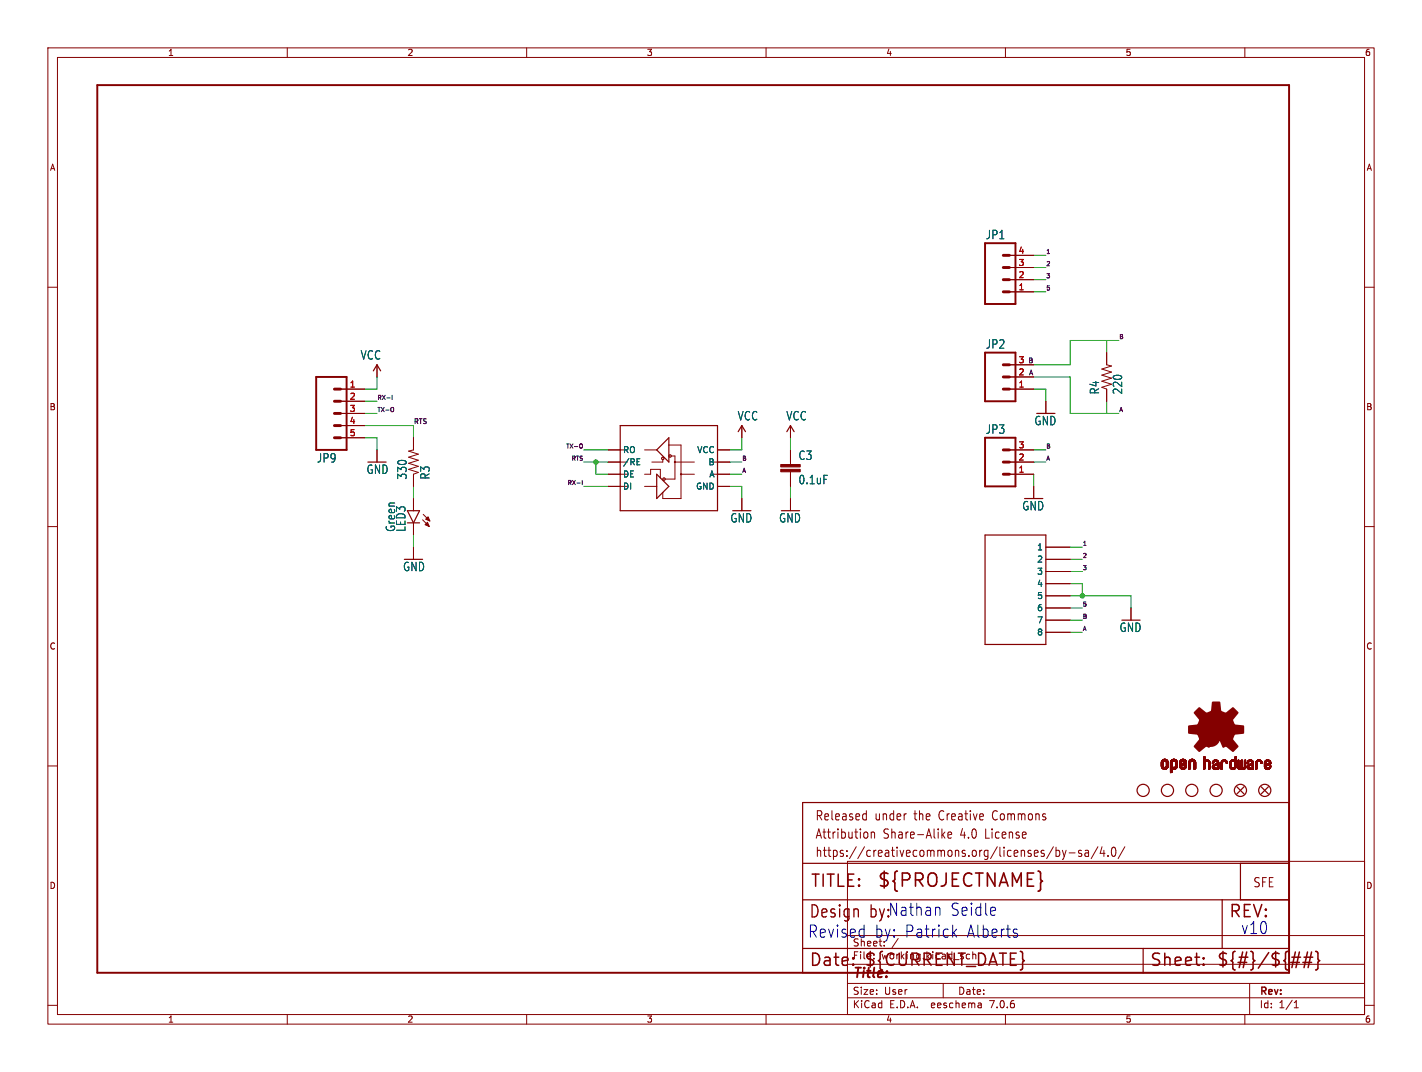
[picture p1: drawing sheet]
<svg xmlns="http://www.w3.org/2000/svg" width="297mm" height="224mm" viewBox="0 0 297 224" stroke-linecap="round" stroke-linejoin="round" font-family="sans-serif">
<defs><g id="words">
<text font-size="3.8" fill="#840000" x="183.1" y="185.7">${PROJECTNAME}</text>
<g font-size="3.5" fill="#840000">
<text x="169.2" y="185.7">TITLE:</text>
<text x="168.9" y="192.1">Design</text>
<text x="256.5" y="192.1">REV:</text>
<text x="168.9" y="202.2">Date:</text>
<text x="180.3" y="202.2">${CURRENT_DATE}</text>
<text x="240" y="202.2">Sheet:</text>
<text x="254" y="202.2">${#}/${##}</text>
</g>
<g font-size="3.5" fill="#0000c2">
<text x="198.4" y="191.5">Seidle</text>
<text x="168.7" y="196.1">Revised</text>
<text x="181.6" y="192.1">by:Nathan</text>
<text x="182.6" y="196.1">by: Patrick</text>
<text x="201.8" y="196.1">Alberts</text>
<text x="259.1" y="195.3">v10</text>
</g>
<text font-size="2.8" fill="#840000" x="178" y="204.8">Title:</text>
<g font-size="2.7" fill="#840000">
<text x="170.2" y="171.7">Released</text>
<text x="182.7" y="171.7">under</text>
<text x="191.1" y="171.7">the</text>
<text x="196.5" y="171.7">Creative</text>
<text x="208" y="171.7">Commons</text>
<text x="170.2" y="175.5">Attribution</text>
<text x="170.2" y="179.3">https://creativecommons.org/licenses/by-sa/4.0/</text>
<text x="184.5" y="175.5">Share-Alike</text>
<text x="200.8" y="175.5">4.0</text>
<text x="206.2" y="175.5">License</text>
<text x="261.6" y="185.6">SFE</text>
</g>
<g font-size="2.5" fill="#006464">
<text x="205.8" y="50.2">JP1</text>
<text x="75.2" y="75.3">VCC</text>
<text x="205.8" y="73">JP2</text>
<text x="229.8" y="82.5" transform="rotate(-90 229.8 82.5)">R4</text>
<text x="234.6" y="82.5" transform="rotate(-90 234.6 82.5)">220</text>
<text x="154" y="88">VCC</text>
<text x="164.1" y="88">VCC</text>
<text x="216" y="89">GND</text>
<text x="205.8" y="90.8">JP3</text>
<text x="66.1" y="96.8">JP9</text>
<text x="76.5" y="99.2">GND</text>
<text x="85.1" y="100.3" transform="rotate(-90 85.1 100.3)">330</text>
<text x="89.9" y="100.3" transform="rotate(-90 89.9 100.3)">R3</text>
<text x="166.7" y="96.3">C3</text>
<text x="166.7" y="101.4">0.1uF</text>
<text x="213.4" y="106.8">GND</text>
<text x="82.7" y="111.2" transform="rotate(-90 82.7 111.2)">Green</text>
<text x="84.9" y="111.2" transform="rotate(-90 84.9 111.2)">LED3</text>
<text x="152.5" y="109.4">GND</text>
<text x="162.6" y="109.4">GND</text>
<text x="84.1" y="119.5">GND</text>
<text x="233.7" y="132.2">GND</text>
</g>
<g font-size="2.1" fill="#0000c2">
<text x="178" y="197.9">Sheet:</text>
<text x="186.2" y="197.9">/</text>
</g>
<g font-size="2.1" fill="#840000">
<text x="178" y="200.6">File:</text>
<text x="184.1" y="200.6">working.kicad_sch</text>
<text x="178" y="208">Size:</text>
<text x="184.7" y="208">User</text>
<text x="200" y="208">Date:</text>
<text x="263" y="208.2">Rev:</text>
<text x="178" y="210.8">KiCad</text>
<text x="185.7" y="210.8">E.D.A.</text>
<text x="194.6" y="210.8">eeschema</text>
<text x="207" y="210.8">7.0.6</text>
<text x="263" y="210.8">Id:</text>
<text x="267.1" y="210.8">1/1</text>
</g>
<g font-size="1.8" fill="#840000">
<text x="35" y="11.9">1</text>
<text x="85" y="11.9">2</text>
<text x="135" y="11.9">3</text>
<text x="185" y="11.9">4</text>
<text x="235" y="11.9">5</text>
<text x="285" y="11.9">6</text>
<text x="10.3" y="35.9">A</text>
<text x="285.3" y="35.9">A</text>
<text x="10.3" y="85.9">B</text>
<text x="285.3" y="85.9">B</text>
<text x="10.3" y="135.9">C</text>
<text x="285.3" y="135.9">C</text>
<text x="10.3" y="185.9">D</text>
<text x="285.3" y="185.9">D</text>
<text x="35" y="213.8">1</text>
<text x="85" y="213.8">2</text>
<text x="135" y="213.8">3</text>
<text x="185" y="213.8">4</text>
<text x="235" y="213.8">5</text>
<text x="285" y="213.8">6</text>
</g>
<g font-size="1.8" fill="#a90000">
<text x="212.7" y="53.1">4</text>
<text x="212.7" y="58.2">2</text>
<text x="212.7" y="55.6">3</text>
<text x="212.7" y="60.7">1</text>
<text x="212.7" y="75.9">3</text>
<text x="73" y="81">1</text>
<text x="73" y="83.6">2</text>
<text x="212.7" y="81">1</text>
<text x="212.7" y="78.5">2</text>
<text x="73" y="86.1">3</text>
<text x="73" y="88.6">4</text>
<text x="73" y="91.2">5</text>
<text x="212.7" y="93.7">3</text>
<text x="212.7" y="98.8">1</text>
<text x="212.7" y="96.3">2</text>
</g>
<g font-size="1.8" fill="#006464">
<text x="130" y="94.8">RO</text>
<text x="145.5" y="94.8">VCC</text>
<text x="130" y="97.4">/RE</text>
<text x="130" y="99.9">DE</text>
<text x="147.9" y="97.4">B</text>
<text x="148.1" y="99.9">A</text>
<text x="130" y="102.5">DI</text>
<text x="145.3" y="102.5">GND</text>
<text x="216.5" y="115.2">1</text>
<text x="216.5" y="117.7">2</text>
<text x="216.5" y="120.2">3</text>
<text x="216.5" y="122.8">4</text>
<text x="216.5" y="125.3">5</text>
<text x="216.5" y="127.9">6</text>
<text x="216.5" y="130.4">7</text>
<text x="216.5" y="132.9">8</text>
</g>
<g font-size="1.4" fill="#0f0f0f">
<text x="214.6" y="75.9">B</text>
<text x="214.8" y="78.5">A</text>
<text x="86.4" y="88.6">RTS</text>
</g>
<g font-size="1.2" fill="#0f0f0f">
<text x="218.4" y="53.1">1</text>
<text x="218.4" y="58.2">3</text>
<text x="218.4" y="55.6">2</text>
<text x="218.4" y="60.7">5</text>
<text x="233.7" y="70.9">B</text>
<text x="78.7" y="83.6">RX-I</text>
<text x="78.7" y="86.1">TX-O</text>
<text x="233.7" y="86.1">A</text>
<text x="118.1" y="93.7">TX-O</text>
<text x="218.4" y="93.7">B</text>
<text x="118.4" y="101.4">RX-I</text>
<text x="119.2" y="96.3">RTS</text>
<text x="154.9" y="98.8">A</text>
<text x="154.9" y="96.3">B</text>
<text x="218.4" y="96.3">A</text>
<text x="226.1" y="116.6">2</text>
<text x="226.1" y="119.1">3</text>
<text x="226.1" y="114.1">1</text>
<text x="226.1" y="126.8">5</text>
<text x="226.1" y="131.8">A</text>
<text x="226.1" y="129.3">B</text>
</g>
</g></defs>
<g fill="none" stroke="#840000" stroke-width=".21">
<path d="M10 10h277v203.9h-277zM12 12h273v199.9h-273zM60 10v2M110 10v2M160 10v2M210 10v2M260 10v2M10 60h2M210.8 58.4h5.1M210.8 55.9h5.1M210.8 53.3h5.1M285 60h2"/>
<path d="M78.7 76.2v2.5M210.8 61h5.1M210.8 78.7h5.1M210.8 76.2h5.1M231.1 73.7v2.5l1.1 .3-2.1 .6 2.1 .6-2.1 .7 2.1 .6-2.1 .6 2.1 .7-2.1 .6 1 .4v2.5M71.1 81.3h5.1M71.1 83.8h5.1M71.1 86.4h5.1M71.1 88.9h5.1M71.1 91.4h5.1M78.7 94v2.5M86.4 91.4v2.6l-1.1 .2 2.1 .7-2.1 .6 2.1 .6-2.1 .7 2.1 .6-2.1 .6 2.1 .7-1 .4v2.5"/>
<path d="M127 99.1h4.1M127 94h4.1M127 96.5h2.5M134.6 99.1h1.3v-1.1h2v1.8M134.6 94h2.6M138.4 96v.5h-2.3M139.7 93h2.5v11.1h-3.8v-1.2M140.2 95.3h.8v4.8h-2.1M141 96.5h4M142.2 99.1h2.8M148.3 99.1h4.1M148.3 96.5h4.1"/>
<path d="M149.9 94h2.5M154.9 88.9v2.5M165.1 88.9v2.5M165.1 94v3M165.1 98.6v3M210.8 81.3h5.1M210.8 99.1h5.1M210.8 94h5.1M210.8 96.5h5.1M218.4 83.8v2.6M10 110h2M86.4 104.1v2.6"/>
<path d="M86.4 109.2v2.6M86.4 114.3v2.5M88.3 108.6l1.4 1.4M88.4 107.4l1.4 1.4M127 101.6h4.1M134.6 101.6h2.6M149.9 101.6h2.5M154.9 104.1v2.6M165.1 104.1v2.6M215.9 101.6v2.5M218.4 114.3h5.1M218.4 116.8h5.1"/>
<path d="M218.4 119.4h5.1M285 110h2M218.4 121.9h5.1M218.4 124.5h5.1M218.4 127h5.1M218.4 129.5h5.1M218.4 132.1h5.1M236.2 127v2.5M10 160h2M285 160h2M177 179.9h108v32h-108zM180.5 170l.4 .1"/>
<path d="M180.9 169.3v2M180.9 171.2l-.4 .1M181.2 174v.9M182 173.8v1.3M182 174l.2-.2 .4 .1 .1 1.2M196.9 174.4l.5 .7M197.4 173.8l-.7 .7M198 174.4l.8-.1-.1-.4-.5-.1-.2 .3 .1 .9h.6M220 176.9l-1.4 2.5M220.6 177v1.9M220.6 177.7l.4-.1 .3 .4-.1 .8h-.6M221.9 177.6l.4 1.3"/>
<path d="M222.3 178.9l-.2 .5-.2 .1M222.7 177.6l-.4 1.3M223.3 178.2h1.2M225.9 177.7l-.4-.1-.2 .3v.3l.6 .1v.5h-.6M226.7 177.7h.6l.1 1.2M227.4 178.1l-.6 .1a.4 .4 0 0 0-.2 .3 .4 .4 0 0 0 .2 .4l.6-.1M229.3 176.9l-1.4 2.5M230.2 176.9l-.4 1.4h1M230.6 177.6v1.3M231.4 178.7v.2M232.4 177.1l.3-.1a1.34 1.34 0 0 1 0 1.9h-.2a1.44 1.44 0 0 1-.1-1.8zM234.9 176.9l-1.4 2.5"/>
<path d="M177 195.4h108M10 210h2M60 211.9v2M110 211.9v2M160 211.9v2M177 208.4h108M177 205.4h108M177 201.4h108M197 205.4v3M204.9 209.6l.1 .9M205 210.4l-.2 .1M205 209.9h-.2"/>
<path d="M210 211.9v2M260 211.9v2M261 205.4v6.5M270.3 210.5h.9M270.3 209.4l.4-.4v1.5M285 210h2"/>
<circle cx="141" cy="96.5" r=".13"/>
<circle cx="142.2" cy="99.1" r=".13"/>
</g>
<g fill="none" stroke="#840000" stroke-width=".25">
<path d="M78 77.5l.7-1.3 .8 1.3M129.5 88.9h20.4v17.8h-20.4zM137.2 99.1l2.5 2.5-2.5 2.5zM139.7 91.4v5.1l-2.5-2.5zM154.2 90.2l.7-1.3 .8 1.3M164.3 90.2l.8-1.3 .8 1.3M85.1 109.2h2.5M85.1 106.7h2.5l-1.2 2.5zM205.7 111.8h12.7v22.8h-12.7zM167.6 167.6h101.6v35.6h-101.6zM258.3 164.3l1.5 1.6M259.8 164.3l-1.5 1.6"/>
<path d="M263.4 164.3l1.5 1.6M264.9 164.3l-1.5 1.6M167.6 198.1h101.6M167.6 180.3h101.6M167.6 188h101.6M238.8 198.1v5.1M255.3 188v10.1M259.1 180.3v7.7"/>
<circle cx="138.4" cy="95.8" r=".25"/>
<circle cx="140" cy="95.2" r=".25"/>
<circle cx="138.7" cy="100.1" r=".25"/>
<circle cx="238.8" cy="165.1" r="1.27"/>
<circle cx="243.8" cy="165.1" r="1.27"/>
<circle cx="248.9" cy="165.1" r="1.27"/>
<circle cx="254" cy="165.1" r="1.27"/>
<circle cx="259.1" cy="165.1" r="1.27"/>
<circle cx="264.2" cy="165.1" r="1.27"/>
</g>
<g fill="#840000" stroke="#840000" stroke-width=".21">
<path d="M88.9 108.5l.5-.5 .4 .8z"/>
<path d="M88.8 109.6l.5-.5 .4 .9z"/>
<path d="M163.1 98h4v.6h-4z"/>
<path d="M163.1 97h4v.5h-4z"/>
<path d="M242.5 160h.4z"/>
<path d="M242.5 159.9l.4 .1z"/>
<path d="M242.5 159.9h.4z"/>
<path d="M242.5 159.8l.4 .1z"/>
<path d="M242.5 159.8h.4z"/>
<path d="M242.5 159.7l.4 .1z"/>
<path d="M242.5 159.7h.4z"/>
<path d="M242.5 159.6l.4 .1z"/>
<path d="M242.5 159.6h.4z"/>
<path d="M242.5 159.5l.4 .1z"/>
<path d="M242.5 159.5h.4z"/>
<path d="M242.5 159.4l.4 .1z"/>
<path d="M242.5 159.4h.4z"/>
<path d="M242.5 159.3l.4 .1z"/>
<path d="M242.5 159.3h.4z"/>
<path d="M242.6 160.1h.4z"/>
<path d="M242.6 160.1h.3z"/>
<path d="M242.6 160l.3 .1z"/>
<path d="M242.6 159.3h.3z"/>
<path d="M242.6 159.2l.3 .1z"/>
<path d="M242.6 159.2h.3z"/>
<path d="M242.6 159.2h.4z"/>
<path d="M242.6 160.2h.4z"/>
<path d="M242.6 160.1l.4 .1z"/>
<path d="M242.6 159.1l.4 .1z"/>
<path d="M242.6 159.1h.4z"/>
<path d="M242.6 160.2l.5 .1z"/>
<path d="M242.6 160.2h.5z"/>
<path d="M242.6 159l.5 .1z"/>
<path d="M242.6 159h.5z"/>
<path d="M242.6 160.3h.5z"/>
<path d="M242.6 160.3h.6z"/>
<path d="M242.6 159h.6z"/>
<path d="M242.6 160.3h1.3z"/>
<path d="M242.6 159h1.3z"/>
<path d="M242.6 160.4h1.3z"/>
<path d="M242.6 160.3l1.3 .1z"/>
<path d="M242.6 158.9l1.3 .1z"/>
<path d="M242.6 158.9h1.3z"/>
<path d="M242.7 160.4h1.2z"/>
<path d="M242.7 158.9h1.2z"/>
<path d="M242.7 158.9h1.1z"/>
<path d="M242.7 160.4h1.1z"/>
<path d="M242.7 158.8l1.1 .1z"/>
<path d="M242.7 160.4l1.1 .1z"/>
<path d="M242.7 158.8h1.1z"/>
<path d="M242.7 160.5h1.1z"/>
<path d="M242.8 160.5h1z"/>
<path d="M242.8 158.8h1z"/>
<path d="M242.8 160.5l.9 .1z"/>
<path d="M242.8 158.7l.9 .1z"/>
<path d="M242.8 160.6h.9z"/>
<path d="M242.8 158.7h.9z"/>
<path d="M242.9 158.7h.8z"/>
<path d="M242.9 160.6h.8z"/>
<path d="M242.9 160.6h.7z"/>
<path d="M242.9 158.7h.7z"/>
<path d="M243 160.6l.6 .1z"/>
<path d="M243 158.6l.6 .1z"/>
<path d="M243 160.7h.5z"/>
<path d="M243 158.6h.5z"/>
<path d="M243.1 160.7h.4z"/>
<path d="M243.1 158.6h.4z"/>
<path d="M243.1 160.7h.3z"/>
<path d="M243.1 158.6h.3z"/>
<path d="M243.2 160.7h.2z"/>
<path d="M243.2 158.6h.2z"/>
<path d="M243.3 159h.6z"/>
<path d="M243.4 160.3h.5z"/>
<path d="M243.4 159h.5z"/>
<path d="M243.5 160.3h.5z"/>
<path d="M243.5 159h.4z"/>
<path d="M243.5 160.2l.5 .1z"/>
<path d="M243.5 160.2h.5z"/>
<path d="M243.5 159l.5 .1z"/>
<path d="M243.5 159.1h.5z"/>
<path d="M243.6 160.2h.4z"/>
<path d="M243.6 159.1h.4z"/>
<path d="M243.6 159.1l.4 .1z"/>
<path d="M243.6 160.1l.4 .1z"/>
<path d="M243.6 160.1h.4z"/>
<path d="M243.6 159.2h.4z"/>
<path d="M243.6 160l.4 .1z"/>
<path d="M243.6 160h.4z"/>
<path d="M243.6 159.9l.4 .1z"/>
<path d="M243.6 159.9h.4z"/>
<path d="M243.6 159.8l.4 .1z"/>
<path d="M243.6 159.8h.4z"/>
<path d="M243.6 159.7l.4 .1z"/>
<path d="M243.6 159.7h.4z"/>
<path d="M243.6 159.6l.4 .1z"/>
<path d="M243.6 159.6h.4z"/>
<path d="M243.6 159.5l.4 .1z"/>
<path d="M243.6 159.5h.4z"/>
<path d="M243.6 159.4l.4 .1z"/>
<path d="M243.6 159.4h.4z"/>
<path d="M243.6 159.3l.4 .1z"/>
<path d="M243.6 159.3h.4z"/>
<path d="M243.6 159.2l.4 .1z"/>
<path d="M244.5 161.3l.2 .1z"/>
<path d="M244.5 161.3h.2z"/>
<path d="M244.5 161.3h.3z"/>
<path d="M244.5 161.2l.3 .1z"/>
<path d="M244.5 161.2h.3z"/>
<path d="M244.5 161.1l.3 .1z"/>
<path d="M244.5 161.1h.3z"/>
<path d="M244.5 161l.3 .1z"/>
<path d="M244.5 161h.3z"/>
<path d="M244.5 160.9l.3 .1z"/>
<path d="M244.5 160.9h.3z"/>
<path d="M244.5 160.8l.3 .1z"/>
<path d="M244.5 160.8h.3z"/>
<path d="M244.5 160.7l.3 .1z"/>
<path d="M244.5 160.7h.3z"/>
<path d="M244.5 160.7h.4z"/>
<path d="M244.5 160.6l1 .1z"/>
<path d="M244.5 160.6h1z"/>
<path d="M244.5 160.6h1.1z"/>
<path d="M244.5 160.5l1.2 .1z"/>
<path d="M244.5 160.5h1.2z"/>
<path d="M244.5 160.5h1.3z"/>
<path d="M244.5 160.4l1.3 .1z"/>
<path d="M244.5 160.4h1.3z"/>
<path d="M244.5 160.3l1.3 .1z"/>
<path d="M244.5 160.3h1.3z"/>
<path d="M244.5 160.3h.6z"/>
<path d="M244.5 160.3h.5z"/>
<path d="M244.5 160.2l.5 .1z"/>
<path d="M244.5 160.2h.5z"/>
<path d="M244.5 160.2h.4z"/>
<path d="M244.5 160.1l.4 .1z"/>
<path d="M244.5 160.1h.4z"/>
<path d="M244.5 160.1h.3z"/>
<path d="M244.5 160l.3 .1z"/>
<path d="M244.5 160h.3z"/>
<path d="M244.5 159.9l.3 .1z"/>
<path d="M244.5 159.9h.3z"/>
<path d="M244.5 159.8l.3 .1z"/>
<path d="M244.5 159.8h.3z"/>
<path d="M244.5 159.7l.3 .1z"/>
<path d="M244.5 159.7h.3z"/>
<path d="M244.5 159.6l.3 .1z"/>
<path d="M244.5 159.6h.3z"/>
<path d="M244.5 159.5l.3 .1z"/>
<path d="M244.5 159.5h.3z"/>
<path d="M244.5 159.4l.3 .1z"/>
<path d="M244.5 159.4h.3z"/>
<path d="M244.5 159.3l.3 .1z"/>
<path d="M244.5 159.3h.3z"/>
<path d="M244.5 159.2l.3 .1z"/>
<path d="M244.5 159.2h.3z"/>
<path d="M244.5 159.2h.4z"/>
<path d="M244.5 161.4h.1z"/>
<path d="M244.5 159.1l.4 .1z"/>
<path d="M244.5 159.1h.4z"/>
<path d="M244.5 159.1h.5z"/>
<path d="M244.5 159l.5 .1z"/>
<path d="M244.5 159h.5z"/>
<path d="M244.5 159h.6z"/>
<path d="M244.5 159h1.3z"/>
<path d="M244.5 158.9l1.3 .1z"/>
<path d="M244.5 158.9h1.3z"/>
<path d="M244.6 158.9h1.2z"/>
<path d="M244.6 158.8l1.2 .1z"/>
<path d="M244.6 158.8h1.2z"/>
<path d="M244.6 158.8h1.1z"/>
<path d="M244.7 158.8h1z"/>
<path d="M244.7 158.7l1 .1z"/>
<path d="M244.7 158.7h.9z"/>
<path d="M244.8 158.7h.8z"/>
<path d="M244.8 158.7h.7z"/>
<path d="M244.9 158.6l.6 .1z"/>
<path d="M244.9 160.7h.5z"/>
<path d="M244.9 158.6h.5z"/>
<path d="M245 160.7h.4z"/>
<path d="M245 158.6h.4z"/>
<path d="M245 158.6h.3z"/>
<path d="M245.1 160.7h.2z"/>
<path d="M245.1 158.6h.2z"/>
<path d="M245.2 159h.6z"/>
<path d="M245.3 160.3h.5z"/>
<path d="M245.3 160.3h.6z"/>
<path d="M245.3 159h.6z"/>
<path d="M245.4 160.3h.5z"/>
<path d="M245.4 159h.5z"/>
<path d="M245.4 160.2l.5 .1z"/>
<path d="M245.4 159l.5 .1z"/>
<path d="M245.4 160.2h.5z"/>
<path d="M245.4 159.1h.5z"/>
<path d="M245.5 160.2h.4z"/>
<path d="M245.5 159.1h.4z"/>
<path d="M245.5 159.1l.4 .1z"/>
<path d="M245.5 160.1l.4 .1z"/>
<path d="M245.5 159.2h.4z"/>
<path d="M245.5 160.1h.4z"/>
<path d="M245.5 160l.4 .1z"/>
<path d="M245.5 160h.4z"/>
<path d="M245.5 159.3h.4z"/>
<path d="M245.5 159.2l.4 .1z"/>
<path d="M245.5 159.9l.4 .1z"/>
<path d="M245.5 159.9h.4z"/>
<path d="M245.5 159.8l.4 .1z"/>
<path d="M245.5 159.8h.4z"/>
<path d="M245.5 159.7l.4 .1z"/>
<path d="M245.5 159.7h.4z"/>
<path d="M245.5 159.6l.4 .1z"/>
<path d="M245.5 159.6h.4z"/>
<path d="M245.5 159.5l.4 .1z"/>
<path d="M245.5 159.5h.4z"/>
<path d="M245.5 159.4l.4 .1z"/>
<path d="M245.5 159.4h.4z"/>
<path d="M245.5 159.3l.4 .1z"/>
<path d="M246.4 160.1h.4z"/>
<path d="M246.4 160l.4 .1z"/>
<path d="M246.4 160h.4z"/>
<path d="M246.4 160h.5z"/>
<path d="M246.4 159.9l.5 .1z"/>
<path d="M246.4 159.9h.5z"/>
<path d="M246.4 159.9h.6z"/>
<path d="M246.4 159.9h.7z"/>
<path d="M246.4 159.8l.7 .1z"/>
<path d="M246.4 159.8h.7z"/>
<path d="M246.4 159.8h.8z"/>
<path d="M246.4 159.8h.9z"/>
<path d="M246.4 159.7l.9 .1z"/>
<path d="M246.4 159.7h.9z"/>
<path d="M246.4 159.7h1z"/>
<path d="M246.4 159.7h1.1z"/>
<path d="M246.4 159.6l1.1 .1z"/>
<path d="M246.4 159.6h1.2z"/>
<path d="M246.4 159.6h1.3z"/>
<path d="M246.4 159.5l1.4 .1z"/>
<path d="M246.4 159.5h1.4z"/>
<path d="M246.4 159.5h.4z"/>
<path d="M246.4 159.5h.3z"/>
<path d="M246.4 159.4l.3 .1z"/>
<path d="M246.4 159.4h.3z"/>
<path d="M246.4 159.3l.3 .1z"/>
<path d="M246.4 159.3h.3z"/>
<path d="M246.4 159.3h.4z"/>
<path d="M246.4 159.2l.4 .1z"/>
<path d="M246.4 159.2h.4z"/>
<path d="M246.4 160.2h.5z"/>
<path d="M246.4 160.2h.4z"/>
<path d="M246.4 160.1l.4 .1z"/>
<path d="M246.4 159.1l.4 .1z"/>
<path d="M246.4 159.1h.4z"/>
<path d="M246.4 160.3h.5z"/>
<path d="M246.4 160.2l.5 .1z"/>
<path d="M246.4 159.1h.5z"/>
<path d="M246.4 159l.5 .1z"/>
<path d="M246.4 159h.5z"/>
<path d="M246.4 160.3h.6z"/>
<path d="M246.4 159h.6z"/>
<path d="M246.4 160.3h1.3z"/>
<path d="M246.5 160.4h1.2z"/>
<path d="M246.5 160.3l1.2 .1z"/>
<path d="M246.5 159h1.2z"/>
<path d="M246.5 158.9l1.2 .1z"/>
<path d="M246.5 158.9h1.2z"/>
<path d="M246.5 160.4l1.1 .1z"/>
<path d="M246.5 160.5h1.1z"/>
<path d="M246.5 158.8l1.2 .1z"/>
<path d="M246.5 158.8h1.2z"/>
<path d="M246.6 160.5h1z"/>
<path d="M246.6 158.8h1z"/>
<path d="M246.6 160.5l1 .1z"/>
<path d="M246.6 158.7l1 .1z"/>
<path d="M246.6 160.6h.9z"/>
<path d="M246.7 158.7h.9z"/>
<path d="M246.7 160.6h.8z"/>
<path d="M246.7 158.7h.8z"/>
<path d="M246.7 158.7h.7z"/>
<path d="M246.8 160.6h.6z"/>
<path d="M246.8 158.6l.6 .1z"/>
<path d="M246.8 160.6l.6 .1z"/>
<path d="M246.8 158.6h.6z"/>
<path d="M246.8 160.7h.6z"/>
<path d="M246.8 159.5h1z"/>
<path d="M246.9 159.5h.9z"/>
<path d="M246.9 158.6h.4z"/>
<path d="M246.9 160.7h.4z"/>
<path d="M246.9 160.7h.3z"/>
<path d="M247 160.7h.2z"/>
<path d="M247 159.5h.8z"/>
<path d="M247 158.6h.2z"/>
<path d="M247 159.4l.8 .1z"/>
<path d="M247 159.4h.8z"/>
<path d="M247.1 159.4h.7z"/>
<path d="M247.2 159.4h.6z"/>
<path d="M247.2 159h.5z"/>
<path d="M247.2 160.3h.5z"/>
<path d="M247.2 159h.6z"/>
<path d="M247.2 159.3l.6 .1z"/>
<path d="M247.3 160.3h.5z"/>
<path d="M247.3 159.3h.5z"/>
<path d="M247.3 159h.5z"/>
<path d="M247.3 159l.5 .1z"/>
<path d="M247.3 160.2l.5 .1z"/>
<path d="M247.3 159.1h.5z"/>
<path d="M247.3 160.2h.5z"/>
<path d="M247.4 160.2h.4z"/>
<path d="M247.4 159.1h.4z"/>
<path d="M247.4 159.3h.4z"/>
<path d="M247.4 159.1l.4 .1z"/>
<path d="M247.4 159.2h.4z"/>
<path d="M247.4 160.1l.4 .1z"/>
<path d="M247.4 160.1h.4z"/>
<path d="M247.4 159.2l.4 .1z"/>
<path d="M247.4 160l.4 .1z"/>
<path d="M247.4 160h.4z"/>
<path d="M247.5 160h.3z"/>
<path d="M247.5 159.9l.3 .1z"/>
<path d="M247.5 159.9h.3z"/>
<path d="M247.6 159.9h.2z"/>
<path d="M247.6 159.8l.2 .1z"/>
<path d="M247.6 159.8h.2z"/>
<path d="M248.3 160.6h.2z"/>
<path d="M248.3 160.6h.3z"/>
<path d="M248.3 160.5l.3 .1z"/>
<path d="M248.3 160.5h.4z"/>
<path d="M248.3 160.4l.4 .1z"/>
<path d="M248.3 160.4h.4z"/>
<path d="M248.3 160.3l.4 .1z"/>
<path d="M248.3 160.3h.4z"/>
<path d="M248.3 160.2l.4 .1z"/>
<path d="M248.3 160.2h.4z"/>
<path d="M248.3 160.1l.4 .1z"/>
<path d="M248.3 160.1h.4z"/>
<path d="M248.3 160l.4 .1z"/>
<path d="M248.3 160h.4z"/>
<path d="M248.3 159.9l.4 .1z"/>
<path d="M248.3 159.9h.4z"/>
<path d="M248.3 159.8l.4 .1z"/>
<path d="M248.3 159.8h.4z"/>
<path d="M248.3 159.7l.4 .1z"/>
<path d="M248.3 159.7h.4z"/>
<path d="M248.3 159.6l.4 .1z"/>
<path d="M248.3 159.6h.4z"/>
<path d="M248.3 159.5l.4 .1z"/>
<path d="M248.3 159.5h.4z"/>
<path d="M248.3 159.4l.4 .1z"/>
<path d="M248.3 159.4h.4z"/>
<path d="M248.3 159.3l.4 .1z"/>
<path d="M248.3 159.3h.4z"/>
<path d="M248.3 159.2l.4 .1z"/>
<path d="M248.3 159.2h.4z"/>
<path d="M248.3 160.6l.2 .1z"/>
<path d="M248.3 160.7h.1z"/>
<path d="M248.3 159.1l.4 .1z"/>
<path d="M248.3 159.1h.4z"/>
<path d="M248.3 159.1h.5z"/>
<path d="M248.3 159l.5 .1z"/>
<path d="M248.3 159h.5z"/>
<path d="M248.3 159h.6z"/>
<path d="M248.4 159h.6z"/>
<path d="M248.4 159h1.3z"/>
<path d="M248.4 158.9l1.3 .1z"/>
<path d="M248.4 158.9h1.3z"/>
<path d="M248.4 158.9h1.2z"/>
<path d="M248.4 158.8l1.2 .1z"/>
<path d="M248.4 158.8h1.2z"/>
<path d="M248.5 158.8h1.1z"/>
<path d="M248.5 158.8h1z"/>
<path d="M248.5 158.7l1 .1z"/>
<path d="M248.5 158.7h1z"/>
<path d="M248.6 158.7h.8z"/>
<path d="M248.7 158.7h.6z"/>
<path d="M248.7 158.6l.6 .1z"/>
<path d="M248.7 158.6h.6z"/>
<path d="M248.8 158.6h.4z"/>
<path d="M248.9 158.6h.3z"/>
<path d="M248.9 158.6h.2z"/>
<path d="M249.1 159h.6z"/>
<path d="M249.2 159h.5z"/>
<path d="M249.2 159l.5 .1z"/>
<path d="M249.2 159.1h.5z"/>
<path d="M249.3 159.1h.4z"/>
<path d="M249.3 159.1l.4 .1z"/>
<path d="M249.3 159.2h.4z"/>
<path d="M249.3 160.6h.3z"/>
<path d="M249.3 160.6h.4z"/>
<path d="M249.3 160.5l.4 .1z"/>
<path d="M249.3 160.5h.5z"/>
<path d="M249.3 160.4l.5 .1z"/>
<path d="M249.3 160.4h.5z"/>
<path d="M249.3 160.3l.5 .1z"/>
<path d="M249.3 160.3h.5z"/>
<path d="M249.3 160.2l.5 .1z"/>
<path d="M249.3 160.2h.5z"/>
<path d="M249.3 160.1l.5 .1z"/>
<path d="M249.3 160.1h.5z"/>
<path d="M249.3 160l.5 .1z"/>
<path d="M249.3 160h.5z"/>
<path d="M249.3 159.9l.5 .1z"/>
<path d="M249.3 159.9h.5z"/>
<path d="M249.3 159.8l.5 .1z"/>
<path d="M249.3 159.8h.5z"/>
<path d="M249.3 159.7l.5 .1z"/>
<path d="M249.3 159.7h.5z"/>
<path d="M249.3 159.6l.5 .1z"/>
<path d="M249.3 159.6h.5z"/>
<path d="M249.3 159.5l.5 .1z"/>
<path d="M249.3 159.5h.5z"/>
<path d="M249.3 159.4l.5 .1z"/>
<path d="M249.3 159.4h.5z"/>
<path d="M249.3 159.3l.5 .1z"/>
<path d="M249.3 159.3h.5z"/>
<path d="M249.3 159.2l.5 .1z"/>
<path d="M249.4 160.6l.2 .1z"/>
<path d="M249.4 160.6h.2z"/>
<path d="M249.4 160.7h.1z"/>
<path d="M251.4 160.7h.1z"/>
<path d="M251.4 160.7h.2z"/>
<path d="M251.4 158.2h.3z"/>
<path d="M251.4 160.6l.2 .1z"/>
<path d="M251.4 160.6h.2z"/>
<path d="M251.4 160.6h.3z"/>
<path d="M251.4 160.5l.3 .1z"/>
<path d="M251.4 160.5h.3z"/>
<path d="M251.4 160.4l.3 .1z"/>
<path d="M251.4 160.4h.3z"/>
<path d="M251.4 160.3l.3 .1z"/>
<path d="M251.4 160.3h.3z"/>
<path d="M251.4 160.2l.3 .1z"/>
<path d="M251.4 160.2h.3z"/>
<path d="M251.4 160.1l.3 .1z"/>
<path d="M251.4 160.1h.3z"/>
<path d="M251.4 160l.3 .1z"/>
<path d="M251.4 160h.3z"/>
<path d="M251.4 159.9l.3 .1z"/>
<path d="M251.4 159.9h.3z"/>
<path d="M251.4 159.8l.3 .1z"/>
<path d="M251.4 159.8h.3z"/>
<path d="M251.4 159.7l.3 .1z"/>
<path d="M251.4 159.7h.3z"/>
<path d="M251.4 159.6l.3 .1z"/>
<path d="M251.4 159.6h.3z"/>
<path d="M251.4 159.5l.3 .1z"/>
<path d="M251.4 159.5h.3z"/>
<path d="M251.4 159.4l.3 .1z"/>
<path d="M251.4 159.4h.3z"/>
<path d="M251.4 159.3l.3 .1z"/>
<path d="M251.4 159.3h.3z"/>
<path d="M251.4 159.2l.3 .1z"/>
<path d="M251.4 159.2h.3z"/>
<path d="M251.4 159.2h.4z"/>
<path d="M251.4 159.1l.4 .1z"/>
<path d="M251.4 159.1h.4z"/>
<path d="M251.4 159.1h.5z"/>
<path d="M251.4 159l.5 .1z"/>
<path d="M251.4 159h.5z"/>
<path d="M251.4 159h.6z"/>
<path d="M251.4 159h1.2z"/>
<path d="M251.4 158.9l1.2 .1z"/>
<path d="M251.4 158.9h1.2z"/>
<path d="M251.4 158.9h1.1z"/>
<path d="M251.4 158.8l1.1 .1z"/>
<path d="M251.4 158.8h1.1z"/>
<path d="M251.4 158.8h1z"/>
<path d="M251.4 158.8h.3z"/>
<path d="M251.4 158.7l.3 .1z"/>
<path d="M251.4 158.7h.3z"/>
<path d="M251.4 158.6l.3 .1z"/>
<path d="M251.4 158.6h.3z"/>
<path d="M251.4 158.5l.3 .1z"/>
<path d="M251.4 158.5h.3z"/>
<path d="M251.4 158.4l.3 .1z"/>
<path d="M251.4 158.4h.3z"/>
<path d="M251.4 158.3l.3 .1z"/>
<path d="M251.4 158.3h.3z"/>
<path d="M251.4 158.2l.3 .1z"/>
<path d="M251.4 158.1l.3 .1z"/>
<path d="M251.4 158.1h.3z"/>
<path d="M251.5 158.1h.2z"/>
<path d="M251.8 158.8h.6z"/>
<path d="M251.8 158.8h.5z"/>
<path d="M251.9 158.7l.4 .1z"/>
<path d="M251.9 158.7h.4z"/>
<path d="M252.1 159h.5z"/>
<path d="M252.2 159h.4z"/>
<path d="M252.3 159l.4 .1z"/>
<path d="M252.3 159.1h.4z"/>
<path d="M252.4 159.1h.3z"/>
<path d="M252.4 159.1l.3 .1z"/>
<path d="M252.4 159.2h.3z"/>
<path d="M252.4 159.2l.3 .1z"/>
<path d="M252.4 159.3h.3z"/>
<path d="M252.5 159.3h.2z"/>
<path d="M252.5 159.4h.2z"/>
<path d="M252.5 159.3l.2 .1z"/>
<path d="M252.5 160.7h.1z"/>
<path d="M252.5 160.7h.2z"/>
<path d="M252.5 160.6l.2 .1z"/>
<path d="M252.5 160.6h.2z"/>
<path d="M252.5 160.5l.2 .1z"/>
<path d="M252.5 160.5h.2z"/>
<path d="M252.5 160.4l.2 .1z"/>
<path d="M252.5 160.4h.2z"/>
<path d="M252.5 160.3l.2 .1z"/>
<path d="M252.5 160.3h.2z"/>
<path d="M252.5 160.2l.2 .1z"/>
<path d="M252.5 160.2h.2z"/>
<path d="M252.5 160.1l.2 .1z"/>
<path d="M252.5 160.1h.2z"/>
<path d="M252.5 160l.2 .1z"/>
<path d="M252.5 160h.2z"/>
<path d="M252.5 159.9l.2 .1z"/>
<path d="M252.5 159.9h.2z"/>
<path d="M252.5 159.8l.2 .1z"/>
<path d="M252.5 159.8h.2z"/>
<path d="M252.5 159.7l.2 .1z"/>
<path d="M252.5 159.7h.2z"/>
<path d="M252.5 159.6l.2 .1z"/>
<path d="M252.5 159.6h.2z"/>
<path d="M252.5 159.5l.2 .1z"/>
<path d="M252.5 159.5h.2z"/>
<path d="M252.5 159.4l.2 .1z"/>
<path d="M253.2 160.3h.3z"/>
<path d="M253.2 160.2l.3 .1z"/>
<path d="M253.2 160.2h.3z"/>
<path d="M253.2 160.1l.3 .1z"/>
<path d="M253.2 160.1h.3z"/>
<path d="M253.2 159.5h.2z"/>
<path d="M253.2 159.4l.3 .1z"/>
<path d="M253.2 159.4h.3z"/>
<path d="M253.2 160.3l.4 .1z"/>
<path d="M253.2 160.3h.4z"/>
<path d="M253.2 160.1h.4z"/>
<path d="M253.2 159.5h.1z"/>
<path d="M253.2 159.3l.3 .1z"/>
<path d="M253.2 159.3h.3z"/>
<path d="M253.2 160.4h.4z"/>
<path d="M253.2 160l.4 .1z"/>
<path d="M253.2 160h.4z"/>
<path d="M253.2 159.2l.3 .1z"/>
<path d="M253.2 159.2h.3z"/>
<path d="M253.2 160.4h.5z"/>
<path d="M253.2 160h.5z"/>
<path d="M253.2 160h.6z"/>
<path d="M253.2 159.2h.4z"/>
<path d="M253.3 160.5h.8z"/>
<path d="M253.3 160.4l.4 .1z"/>
<path d="M253.3 159.9l.5 .1z"/>
<path d="M253.3 159.1l.3 .1z"/>
<path d="M253.3 159.1h.3z"/>
<path d="M253.3 159.9h.5z"/>
<path d="M253.3 159.1h.4z"/>
<path d="M253.3 159.9h.6z"/>
<path d="M253.3 159.9h.7z"/>
<path d="M253.3 159l.4 .1z"/>
<path d="M253.3 159h.5z"/>
<path d="M253.3 160.5l.8 .1z"/>
<path d="M253.3 159.8l.7 .1z"/>
<path d="M253.3 159h.6z"/>
<path d="M253.3 160.6h.8z"/>
<path d="M253.3 159.8h.7z"/>
<path d="M253.3 159h1.1z"/>
<path d="M253.4 160.6h.7z"/>
<path d="M253.4 159.8h.6z"/>
<path d="M253.4 159h1z"/>
<path d="M253.4 159.8h.7z"/>
<path d="M253.4 158.9l1 .1z"/>
<path d="M253.4 158.9h1z"/>
<path d="M253.4 159.8h.8z"/>
<path d="M253.4 158.9h.9z"/>
<path d="M253.5 158.9h.8z"/>
<path d="M253.5 160.6l.6 .1z"/>
<path d="M253.5 159.7l1.1 .1z"/>
<path d="M253.5 158.8l.8 .1z"/>
<path d="M253.5 160.7h.6z"/>
<path d="M253.5 158.8h.8z"/>
<path d="M253.5 159.7h1.1z"/>
<path d="M253.5 158.8h.7z"/>
<path d="M253.6 159.7h1z"/>
<path d="M253.6 160.7h.5z"/>
<path d="M253.6 158.8h.6z"/>
<path d="M253.6 160.7h.4z"/>
<path d="M253.6 158.8h.5z"/>
<path d="M253.7 159.7h.9z"/>
<path d="M253.7 158.7l.4 .1z"/>
<path d="M253.7 158.7h.4z"/>
<path d="M253.7 159.6l.9 .1z"/>
<path d="M253.8 159.6h.8z"/>
<path d="M253.8 160.4l.2 .1z"/>
<path d="M253.8 158.7h.2z"/>
<path d="M253.9 160.4h.1z"/>
<path d="M253.9 159.6h.7z"/>
<path d="M253.9 159h.6z"/>
<path d="M254 159h.5z"/>
<path d="M254 159.5l.6 .1z"/>
<path d="M254 159.5h.6z"/>
<path d="M254.1 159l.4 .1z"/>
<path d="M254.1 159.5h.5z"/>
<path d="M254.1 159.1h.4z"/>
<path d="M254.2 159.1h.3z"/>
<path d="M254.2 159.5h.4z"/>
<path d="M254.2 159.1l.3 .1z"/>
<path d="M254.2 159.2h.3z"/>
<path d="M254.2 159.4l.4 .1z"/>
<path d="M254.2 159.8h.4z"/>
<path d="M254.2 159.4h.4z"/>
<path d="M254.2 159.2h.4z"/>
<path d="M254.2 159.3h.4z"/>
<path d="M254.2 159.2l.4 .1z"/>
<path d="M254.3 159.8h.3z"/>
<path d="M254.3 159.4h.3z"/>
<path d="M254.3 159.3h.3z"/>
<path d="M254.3 160.7h.1z"/>
<path d="M254.3 160.7h.2z"/>
<path d="M254.3 160.6l.2 .1z"/>
<path d="M254.3 160.6h.3z"/>
<path d="M254.3 160.5l.3 .1z"/>
<path d="M254.3 160.5h.3z"/>
<path d="M254.3 160.4l.3 .1z"/>
<path d="M254.3 160.4h.3z"/>
<path d="M254.3 160.3l.3 .1z"/>
<path d="M254.3 160.3h.3z"/>
<path d="M254.3 160.2l.3 .1z"/>
<path d="M254.3 160.2h.3z"/>
<path d="M254.3 160.1l.3 .1z"/>
<path d="M254.3 160.1h.3z"/>
<path d="M254.3 160l.3 .1z"/>
<path d="M254.3 160h.3z"/>
<path d="M254.3 159.9l.3 .1z"/>
<path d="M254.3 159.9h.3z"/>
<path d="M254.3 159.8l.3 .1z"/>
<path d="M254.3 159.3l.3 .1z"/>
<path d="M255 160.7h.2z"/>
<path d="M255 160.6l.2 .1z"/>
<path d="M255 160.6h.3z"/>
<path d="M255 160.5l.3 .1z"/>
<path d="M255 160.5h.3z"/>
<path d="M255 160.4l.3 .1z"/>
<path d="M255 160.4h.3z"/>
<path d="M255 160.3l.3 .1z"/>
<path d="M255 160.3h.3z"/>
<path d="M255 160.2l.3 .1z"/>
<path d="M255 160.2h.3z"/>
<path d="M255 160.1l.3 .1z"/>
<path d="M255 160.1h.3z"/>
<path d="M255 160l.3 .1z"/>
<path d="M255 160h.3z"/>
<path d="M255 159.9l.3 .1z"/>
<path d="M255 159.9h.3z"/>
<path d="M255 159.8l.3 .1z"/>
<path d="M255 159.8h.3z"/>
<path d="M255 159.7l.3 .1z"/>
<path d="M255 159.7h.3z"/>
<path d="M255 159.6l.3 .1z"/>
<path d="M255 159.6h.3z"/>
<path d="M255 159.5l.3 .1z"/>
<path d="M255 159.5h.3z"/>
<path d="M255 159.4l.3 .1z"/>
<path d="M255 159.4h.3z"/>
<path d="M255 159.3l.3 .1z"/>
<path d="M255 159.3h.3z"/>
<path d="M255 159.2l.3 .1z"/>
<path d="M255 159.2h.3z"/>
<path d="M255 159.2h.4z"/>
<path d="M255.1 159.2h.3z"/>
<path d="M255.1 159.1l.3 .1z"/>
<path d="M255.1 159.1h.3z"/>
<path d="M255.1 159.1h.4z"/>
<path d="M255.1 159l.4 .1z"/>
<path d="M255.1 159h.5z"/>
<path d="M255.1 159h.6z"/>
<path d="M255.2 159h1.1z"/>
<path d="M255.2 159h1z"/>
<path d="M255.2 158.9l1 .1z"/>
<path d="M255.2 158.9h1z"/>
<path d="M255.3 158.9h.8z"/>
<path d="M255.3 158.8l.8 .1z"/>
<path d="M255.3 158.8h.8z"/>
<path d="M255.4 158.8h.7z"/>
<path d="M255.4 158.8h.6z"/>
<path d="M255.5 158.7l.4 .1z"/>
<path d="M255.5 158.7h.4z"/>
<path d="M255.6 158.7h.1z"/>
<path d="M255.7 159h.6z"/>
<path d="M255.8 159h.5z"/>
<path d="M255.9 159l.4 .1z"/>
<path d="M255.9 159.1h.4z"/>
<path d="M256 159.1h.3z"/>
<path d="M256 159.1l.3 .1z"/>
<path d="M256 159.2h.4z"/>
<path d="M256 159.2h.3z"/>
<path d="M256.1 159.2l.3 .1z"/>
<path d="M256.1 159.2h.3z"/>
<path d="M256.1 159.3h.3z"/>
<path d="M256.1 159.4h.2z"/>
<path d="M256.1 159.4h.3z"/>
<path d="M256.1 159.3l.3 .1z"/>
<path d="M256.1 159.5h.2z"/>
<path d="M256.1 159.4l.2 .1z"/>
<path d="M256.1 159.5h.1z"/>
<path d="M256.8 160.1h.3z"/>
<path d="M256.8 160l.3 .1z"/>
<path d="M256.8 160h.3z"/>
<path d="M256.8 159.9l.3 .1z"/>
<path d="M256.8 159.9h.3z"/>
<path d="M256.8 159.8l.3 .1z"/>
<path d="M256.8 159.8h.3z"/>
<path d="M256.8 159.7l.3 .1z"/>
<path d="M256.8 159.7h.3z"/>
<path d="M256.8 159.6l.3 .1z"/>
<path d="M256.8 159.6h.3z"/>
<path d="M256.8 159.5l.3 .1z"/>
<path d="M256.8 159.5h.3z"/>
<path d="M256.8 159.4l.3 .1z"/>
<path d="M256.8 159.4h.3z"/>
<path d="M256.8 159.3l.3 .1z"/>
<path d="M256.8 159.3h.3z"/>
<path d="M256.8 160.2h.3z"/>
<path d="M256.8 160.1l.3 .1z"/>
<path d="M256.9 160.2h.2z"/>
<path d="M256.9 159.3h.2z"/>
<path d="M256.9 160.3h.3z"/>
<path d="M256.9 160.2l.3 .1z"/>
<path d="M256.9 160.2h.3z"/>
<path d="M256.9 159.2l.3 .1z"/>
<path d="M256.9 159.2h.3z"/>
<path d="M256.9 159.1l.3 .1z"/>
<path d="M256.9 160.4h.4z"/>
<path d="M256.9 160.3l.3 .1z"/>
<path d="M256.9 159.1h.3z"/>
<path d="M256.9 159.1h.4z"/>
<path d="M256.9 160.4h.5z"/>
<path d="M256.9 159l.4 .1z"/>
<path d="M256.9 159h.5z"/>
<path d="M257 160.5h1.1z"/>
<path d="M257 160.4l.5 .1z"/>
<path d="M257 159h.4z"/>
<path d="M257 159h.5z"/>
<path d="M257 159h1.2z"/>
<path d="M257 160.5h1z"/>
<path d="M257 158.9l1.2 .1z"/>
<path d="M257 158.9h1.2z"/>
<path d="M257 160.5l1 .1z"/>
<path d="M257 160.6h1z"/>
<path d="M257.1 160.6h.9z"/>
<path d="M257.1 158.9h1.1z"/>
<path d="M257.1 160.6h.8z"/>
<path d="M257.1 158.8l1.1 .1z"/>
<path d="M257.1 158.8h1.1z"/>
<path d="M257.2 160.6l.7 .1z"/>
<path d="M257.2 158.8h1z"/>
<path d="M257.2 160.7h.7z"/>
<path d="M257.2 158.8h.6z"/>
<path d="M257.2 160.7h.6z"/>
<path d="M257.3 160.7h.5z"/>
<path d="M257.3 158.8h.5z"/>
<path d="M257.3 160.7h.4z"/>
<path d="M257.3 158.7l.4 .1z"/>
<path d="M257.3 158.7h.4z"/>
<path d="M257.4 158.7h.2z"/>
<path d="M257.5 159h.7z"/>
<path d="M257.6 160.4l.5 .1z"/>
<path d="M257.6 159h.6z"/>
<path d="M257.6 160.4h.5z"/>
<path d="M257.7 159h.5z"/>
<path d="M257.7 160.4h.4z"/>
<path d="M257.7 159l.5 .1z"/>
<path d="M257.7 159.1h.5z"/>
<path d="M257.8 159.1h.4z"/>
<path d="M257.8 160.4h.3z"/>
<path d="M257.8 160.3l.3 .1z"/>
<path d="M257.8 160.3h.3z"/>
<path d="M257.8 159.1l.4 .1z"/>
<path d="M257.8 159.2h.4z"/>
<path d="M257.8 160.3h.4z"/>
<path d="M257.9 160.3h.3z"/>
<path d="M257.9 159.2h.3z"/>
<path d="M257.9 158.8h.3z"/>
<path d="M257.9 160.2l.3 .1z"/>
<path d="M257.9 160.2h.3z"/>
<path d="M257.9 159.2l.3 .1z"/>
<path d="M257.9 160.1l.3 .1z"/>
<path d="M257.9 160.1h.3z"/>
<path d="M257.9 160h.3z"/>
<path d="M257.9 159.9l.3 .1z"/>
<path d="M257.9 159.9h.3z"/>
<path d="M257.9 159.8h.3z"/>
<path d="M257.9 159.7l.3 .1z"/>
<path d="M257.9 159.7h.3z"/>
<path d="M257.9 159.6h.3z"/>
<path d="M257.9 159.5h.3z"/>
<path d="M257.9 159.4h.3z"/>
<path d="M257.9 159.3l.3 .1z"/>
<path d="M257.9 159.3h.3z"/>
<path d="M257.9 158.7l.3 .1z"/>
<path d="M257.9 158.7h.3z"/>
<path d="M257.9 158.6h.3z"/>
<path d="M257.9 158.5h.3z"/>
<path d="M257.9 158.4h.3z"/>
<path d="M257.9 158.3l.3 .1z"/>
<path d="M257.9 158.3h.3z"/>
<path d="M257.9 158.2l.3 .1z"/>
<path d="M257.9 158.2h.3z"/>
<path d="M257.9 160l.3 .1z"/>
<path d="M257.9 159.8l.3 .1z"/>
<path d="M257.9 159.6l.3 .1z"/>
<path d="M257.9 159.5l.3 .1z"/>
<path d="M257.9 159.4l.3 .1z"/>
<path d="M257.9 158.6l.3 .1z"/>
<path d="M257.9 158.5l.3 .1z"/>
<path d="M257.9 158.4l.3 .1z"/>
<path d="M257.9 158.1l.3 .1z"/>
<path d="M257.9 158.1h.3z"/>
<path d="M258 158.1h.2z"/>
<path d="M258.1 158.1h.1z"/>
<path d="M258.5 160.2h.3z"/>
<path d="M258.5 160.1l.3 .1z"/>
<path d="M258.5 160.1h.3z"/>
<path d="M258.5 160l.3 .1z"/>
<path d="M258.5 160h.3z"/>
<path d="M258.5 159.9l.3 .1z"/>
<path d="M258.5 159.9h.3z"/>
<path d="M258.5 159.8l.3 .1z"/>
<path d="M258.5 159.8h.3z"/>
<path d="M258.5 159.7l.3 .1z"/>
<path d="M258.5 159.7h.3z"/>
<path d="M258.5 159.6l.3 .1z"/>
<path d="M258.5 159.6h.3z"/>
<path d="M258.5 159.5l.3 .1z"/>
<path d="M258.5 159.5h.3z"/>
<path d="M258.5 159.4l.3 .1z"/>
<path d="M258.5 159.4h.3z"/>
<path d="M258.5 159.3l.3 .1z"/>
<path d="M258.5 159.3h.3z"/>
<path d="M258.5 159.2l.3 .1z"/>
<path d="M258.5 159.2h.3z"/>
<path d="M258.5 159.1l.3 .1z"/>
<path d="M258.5 159.1h.3z"/>
<path d="M258.5 159l.3 .1z"/>
<path d="M258.5 159h.3z"/>
<path d="M258.5 158.9l.3 .1z"/>
<path d="M258.5 158.9h.3z"/>
<path d="M258.5 160.4h.3z"/>
<path d="M258.5 160.3l.3 .1z"/>
<path d="M258.5 160.3h.3z"/>
<path d="M258.5 160.2l.3 .1z"/>
<path d="M258.5 158.8l.3 .1z"/>
<path d="M258.5 160.4h.4z"/>
<path d="M258.5 158.8h.3z"/>
<path d="M258.5 160.4l1.6 .1z"/>
<path d="M258.5 160.5h1.6z"/>
<path d="M258.6 160.5h1.5z"/>
<path d="M258.6 158.8h.2z"/>
<path d="M258.6 160.6h1.5z"/>
<path d="M258.6 160.5l1.5 .1z"/>
<path d="M258.6 160.6h1.4z"/>
<path d="M258.7 160.6h1.3z"/>
<path d="M258.7 160.6l.6 .1z"/>
<path d="M258.7 160.7h.5z"/>
<path d="M258.8 160.7h.4z"/>
<path d="M259 160.4h.6z"/>
<path d="M259.1 160.4h.5z"/>
<path d="M259.1 160.4h.4z"/>
<path d="M259.2 160.3l.3 .1z"/>
<path d="M259.2 160.3h.3z"/>
<path d="M259.2 160.2l.3 .1z"/>
<path d="M259.2 160.2h.3z"/>
<path d="M259.2 160.1h.3z"/>
<path d="M259.2 160h.3z"/>
<path d="M259.2 159.9h.3z"/>
<path d="M259.2 159.8l.3 .1z"/>
<path d="M259.2 159.8h.3z"/>
<path d="M259.2 160.1l.3 .1z"/>
<path d="M259.2 160l.3 .1z"/>
<path d="M259.2 159.9l.3 .1z"/>
<path d="M259.2 159.7l.3 .1z"/>
<path d="M259.2 159.7h.3z"/>
<path d="M259.2 159.6l.3 .1z"/>
<path d="M259.2 159.6h.3z"/>
<path d="M259.2 159.5l.3 .1z"/>
<path d="M259.2 159.5h.3z"/>
<path d="M259.2 159.4l.3 .1z"/>
<path d="M259.2 159.4h.3z"/>
<path d="M259.2 159.3l.3 .1z"/>
<path d="M259.2 159.3h.3z"/>
<path d="M259.2 159.2l.3 .1z"/>
<path d="M259.2 159.2h.3z"/>
<path d="M259.2 159.1l.3 .1z"/>
<path d="M259.2 159.1h.3z"/>
<path d="M259.2 159l.3 .1z"/>
<path d="M259.2 159h.3z"/>
<path d="M259.2 158.9l.3 .1z"/>
<path d="M259.2 158.9h.3z"/>
<path d="M259.2 158.8l.3 .1z"/>
<path d="M259.2 158.8h.3z"/>
<path d="M259.3 158.8h.2z"/>
<path d="M259.3 160.6l.7 .1z"/>
<path d="M259.4 158.8h.1z"/>
<path d="M259.4 160.7h.6z"/>
<path d="M259.4 160.7h.5z"/>
<path d="M259.5 160.7h.4z"/>
<path d="M259.5 160.7h.3z"/>
<path d="M259.7 160.4h.4z"/>
<path d="M259.8 160.4h.4z"/>
<path d="M259.8 160.3l.4 .1z"/>
<path d="M259.8 160.3h.4z"/>
<path d="M259.9 160.3h.3z"/>
<path d="M259.9 160.2l.3 .1z"/>
<path d="M259.9 160.2h.3z"/>
<path d="M259.9 160.1l.3 .1z"/>
<path d="M259.9 160.1h.3z"/>
<path d="M259.9 160l.3 .1z"/>
<path d="M259.9 160h.3z"/>
<path d="M259.9 159.9l.3 .1z"/>
<path d="M259.9 159.9h.3z"/>
<path d="M259.9 159.8l.3 .1z"/>
<path d="M259.9 159.8h.3z"/>
<path d="M259.9 159.7l.3 .1z"/>
<path d="M259.9 159.7h.3z"/>
<path d="M259.9 159.6l.3 .1z"/>
<path d="M259.9 159.6h.3z"/>
<path d="M259.9 159.5l.3 .1z"/>
<path d="M259.9 159.5h.3z"/>
<path d="M259.9 159.4l.3 .1z"/>
<path d="M259.9 159.4h.3z"/>
<path d="M259.9 159.3l.3 .1z"/>
<path d="M259.9 159.3h.3z"/>
<path d="M259.9 159.2l.3 .1z"/>
<path d="M259.9 159.2h.3z"/>
<path d="M259.9 159.1l.3 .1z"/>
<path d="M259.9 159.1h.3z"/>
<path d="M259.9 159l.3 .1z"/>
<path d="M259.9 159h.3z"/>
<path d="M259.9 158.9l.3 .1z"/>
<path d="M259.9 158.9h.3z"/>
<path d="M259.9 158.8l.3 .1z"/>
<path d="M259.9 158.8h.3z"/>
<path d="M260 158.8h.2z"/>
<path d="M260.4 160.3h.4z"/>
<path d="M260.4 160.2l.4 .1z"/>
<path d="M260.4 160.2h.4z"/>
<path d="M260.4 160.1l.4 .1z"/>
<path d="M260.4 160.1h.4z"/>
<path d="M260.5 160.3l.3 .1z"/>
<path d="M260.5 160.3h.3z"/>
<path d="M260.5 160.1h.3z"/>
<path d="M260.5 159.5h.1z"/>
<path d="M260.5 159.5h.2z"/>
<path d="M260.5 159.4l.2 .1z"/>
<path d="M260.5 159.4h.2z"/>
<path d="M260.5 159.4h.3z"/>
<path d="M260.5 159.3l.3 .1z"/>
<path d="M260.5 159.3h.3z"/>
<path d="M260.5 160.4h.3z"/>
<path d="M260.5 160l.3 .1z"/>
<path d="M260.5 160h.4z"/>
<path d="M260.5 159.2l.3 .1z"/>
<path d="M260.5 159.2h.3z"/>
<path d="M260.5 160.4h.4z"/>
<path d="M260.5 160.4l.8 .1z"/>
<path d="M260.5 160.4h.5z"/>
<path d="M260.5 160h.5z"/>
<path d="M260.5 160.5h.8z"/>
<path d="M260.5 159.9l.5 .1z"/>
<path d="M260.5 159.9h.5z"/>
<path d="M260.5 159.1l.4 .1z"/>
<path d="M260.5 159.1h.4z"/>
<path d="M260.5 159.9h.6z"/>
<path d="M260.5 159.9h.7z"/>
<path d="M260.6 160.5h.7z"/>
<path d="M260.6 159.9h.6z"/>
<path d="M260.6 159l.4 .1z"/>
<path d="M260.6 159h.4z"/>
<path d="M260.6 159.8l.6 .1z"/>
<path d="M260.6 160.5l.7 .1z"/>
<path d="M260.6 159.8h.6z"/>
<path d="M260.6 159h.5z"/>
<path d="M260.6 160.6h.7z"/>
<path d="M260.6 159h1.1z"/>
<path d="M260.6 159.8h.7z"/>
<path d="M260.6 158.9l1.1 .1z"/>
<path d="M260.6 158.9h1.1z"/>
<path d="M260.6 158.9h1z"/>
<path d="M260.7 160.6h.7z"/>
<path d="M260.7 159.8h.7z"/>
<path d="M260.7 158.9h.9z"/>
<path d="M260.7 160.6l.6 .1z"/>
<path d="M260.7 159.7l.8 .1z"/>
<path d="M260.7 158.8l.9 .1z"/>
<path d="M260.8 160.7h.5z"/>
<path d="M260.8 158.8h.7z"/>
<path d="M260.8 159.7h1z"/>
<path d="M260.8 158.8h.6z"/>
<path d="M260.9 159.7h.9z"/>
<path d="M260.9 158.8h.5z"/>
<path d="M260.9 160.7h.4z"/>
<path d="M260.9 158.7l.5 .1z"/>
<path d="M261 158.7h.3z"/>
<path d="M261 159.6l.8 .1z"/>
<path d="M261 159.6h.8z"/>
<path d="M261.1 159.6h.7z"/>
<path d="M261.1 160.4h.2z"/>
<path d="M261.2 159.6h.6z"/>
<path d="M261.2 159h.5z"/>
<path d="M261.2 159.5l.6 .1z"/>
<path d="M261.2 159.5h.6z"/>
<path d="M261.3 159.5h.5z"/>
<path d="M261.3 159h.4z"/>
<path d="M261.3 159l.4 .1z"/>
<path d="M261.3 159.1h.4z"/>
<path d="M261.4 159.1h.4z"/>
<path d="M261.4 159.5h.4z"/>
<path d="M261.4 159.1l.4 .1z"/>
<path d="M261.4 159.2h.4z"/>
<path d="M261.5 159.4l.3 .1z"/>
<path d="M261.5 159.2h.3z"/>
<path d="M261.5 159.4h.3z"/>
<path d="M261.5 159.7l.3 .1z"/>
<path d="M261.5 159.2l.3 .1z"/>
<path d="M261.5 159.8h.3z"/>
<path d="M261.5 159.3h.3z"/>
<path d="M261.5 160.7h.2z"/>
<path d="M261.5 160.6l.3 .1z"/>
<path d="M261.5 160.6h.3z"/>
<path d="M261.5 160.5l.3 .1z"/>
<path d="M261.5 160.5h.3z"/>
<path d="M261.5 160.4l.3 .1z"/>
<path d="M261.5 160.4h.3z"/>
<path d="M261.5 160.3l.3 .1z"/>
<path d="M261.5 160.3h.3z"/>
<path d="M261.5 160.2l.3 .1z"/>
<path d="M261.5 160.2h.3z"/>
<path d="M261.5 160.1l.3 .1z"/>
<path d="M261.5 160.1h.3z"/>
<path d="M261.5 160l.3 .1z"/>
<path d="M261.5 160h.3z"/>
<path d="M261.5 159.9l.3 .1z"/>
<path d="M261.5 159.9h.3z"/>
<path d="M261.5 159.8l.3 .1z"/>
<path d="M261.5 159.3l.3 .1z"/>
<path d="M262.3 160.7h.1z"/>
<path d="M262.3 160.7h.2z"/>
<path d="M262.3 160.6l.2 .1z"/>
<path d="M262.3 160.6h.2z"/>
<path d="M262.3 160.5l.2 .1z"/>
<path d="M262.3 160.5h.2z"/>
<path d="M262.3 160.4l.2 .1z"/>
<path d="M262.3 160.4h.2z"/>
<path d="M262.3 160.3l.2 .1z"/>
<path d="M262.3 160.3h.2z"/>
<path d="M262.3 160.2l.2 .1z"/>
<path d="M262.3 160.2h.2z"/>
<path d="M262.3 160.1l.2 .1z"/>
<path d="M262.3 160.1h.2z"/>
<path d="M262.3 160l.2 .1z"/>
<path d="M262.3 160h.2z"/>
<path d="M262.3 159.9l.2 .1z"/>
<path d="M262.3 159.9h.2z"/>
<path d="M262.3 159.8l.2 .1z"/>
<path d="M262.3 159.8h.2z"/>
<path d="M262.3 159.7l.2 .1z"/>
<path d="M262.3 159.7h.2z"/>
<path d="M262.3 159.6l.2 .1z"/>
<path d="M262.3 159.6h.2z"/>
<path d="M262.3 159.5l.2 .1z"/>
<path d="M262.3 159.5h.2z"/>
<path d="M262.3 159.4l.2 .1z"/>
<path d="M262.3 159.4h.2z"/>
<path d="M262.3 159.3l.3 .1z"/>
<path d="M262.3 159.3h.3z"/>
<path d="M262.3 159.2l.3 .1z"/>
<path d="M262.3 159.2h.3z"/>
<path d="M262.3 159.1l.4 .1z"/>
<path d="M262.3 159.1h.4z"/>
<path d="M262.4 159.1h.3z"/>
<path d="M262.4 159l.4 .1z"/>
<path d="M262.4 159h.4z"/>
<path d="M262.4 159h.5z"/>
<path d="M262.4 159h1.1z"/>
<path d="M262.4 158.9l1.1 .1z"/>
<path d="M262.5 158.9h1z"/>
<path d="M262.5 158.9h.9z"/>
<path d="M262.5 158.8l.9 .1z"/>
<path d="M262.6 158.8h.8z"/>
<path d="M262.6 158.8h.7z"/>
<path d="M262.6 158.8h.6z"/>
<path d="M262.7 158.8h.5z"/>
<path d="M262.7 158.7l.5 .1z"/>
<path d="M262.8 158.7h.3z"/>
<path d="M262.9 158.7h.1z"/>
<path d="M263 159h.5z"/>
<path d="M263.1 159h.4z"/>
<path d="M263.1 159l.4 .1z"/>
<path d="M263.2 159.1h.3z"/>
<path d="M263.2 159.1h.4z"/>
<path d="M263.2 159.1l.4 .1z"/>
<path d="M263.3 159.2h.3z"/>
<path d="M263.3 159.3h.3z"/>
<path d="M263.3 159.2l.3 .1z"/>
<path d="M263.3 159.3l.3 .1z"/>
<path d="M263.3 159.5h.2z"/>
<path d="M263.3 159.4l.3 .1z"/>
<path d="M263.3 159.4h.3z"/>
<path d="M263.4 159.5h.1z"/>
<path d="M264.1 160.2h.3z"/>
<path d="M264.1 160.1l.3 .1z"/>
<path d="M264.1 160.1h.3z"/>
<path d="M264.1 160l.3 .1z"/>
<path d="M264.1 160h.3z"/>
<path d="M264.1 160h.4z"/>
<path d="M264.1 160h.5z"/>
<path d="M264.1 159.9l.5 .1z"/>
<path d="M264.1 159.9h.5z"/>
<path d="M264.1 159.9h.6z"/>
<path d="M264.1 159.9h.7z"/>
<path d="M264.1 159.8l.7 .1z"/>
<path d="M264.1 159.8h.7z"/>
<path d="M264.1 159.8h.8z"/>
<path d="M264.1 159.8h.9z"/>
<path d="M264.1 159.7l.9 .1z"/>
<path d="M264.1 159.7h1z"/>
<path d="M264.1 159.7h1.1z"/>
<path d="M264.1 159.7h.3z"/>
<path d="M264.1 159.6l.3 .1z"/>
<path d="M264.1 159.6h.3z"/>
<path d="M264.1 159.5l.3 .1z"/>
<path d="M264.1 159.5h.3z"/>
<path d="M264.1 159.4l.3 .1z"/>
<path d="M264.1 159.4h.3z"/>
<path d="M264.1 159.3l.3 .1z"/>
<path d="M264.1 159.3h.3z"/>
<path d="M264.1 160.3h.3z"/>
<path d="M264.1 160.2l.3 .1z"/>
<path d="M264.1 159.2l.3 .1z"/>
<path d="M264.1 159.2h.3z"/>
<path d="M264.1 160.3h.4z"/>
<path d="M264.1 159.2h.4z"/>
<path d="M264.1 160.3l.4 .1z"/>
<path d="M264.1 159.1l.4 .1z"/>
<path d="M264.1 159.1h.4z"/>
<path d="M264.2 160.4h.3z"/>
<path d="M264.2 159.1h.3z"/>
<path d="M264.2 160.4h.4z"/>
<path d="M264.2 159.1h.4z"/>
<path d="M264.2 159l.4 .1z"/>
<path d="M264.2 160.4h.5z"/>
<path d="M264.2 159h.4z"/>
<path d="M264.2 159h.5z"/>
<path d="M264.2 160.4l.5 .1z"/>
<path d="M264.2 160.5h1.1z"/>
<path d="M264.2 159h1.1z"/>
<path d="M264.3 160.5h.9z"/>
<path d="M264.3 160.5h1z"/>
<path d="M264.3 158.9l1 .1z"/>
<path d="M264.3 158.9h1z"/>
<path d="M264.3 160.5l.9 .1z"/>
<path d="M264.3 158.9h.9z"/>
<path d="M264.3 160.6h.9z"/>
<path d="M264.3 158.8l.9 .1z"/>
<path d="M264.4 160.6h.8z"/>
<path d="M264.4 158.8h.8z"/>
<path d="M264.4 160.6h.7z"/>
<path d="M264.4 158.8h.7z"/>
<path d="M264.4 160.6l.7 .1z"/>
<path d="M264.4 160.7h.7z"/>
<path d="M264.5 160.7h.6z"/>
<path d="M264.5 159.7h.7z"/>
<path d="M264.5 158.8h.5z"/>
<path d="M264.5 160.7h.5z"/>
<path d="M264.5 158.7l.5 .1z"/>
<path d="M264.6 159.6l.7 .1z"/>
<path d="M264.6 160.7h.4z"/>
<path d="M264.6 158.7h.3z"/>
<path d="M264.6 159.6h.7z"/>
<path d="M264.6 159.6h.8z"/>
<path d="M264.7 159.6h.7z"/>
<path d="M264.7 158.7h.1z"/>
<path d="M264.8 159.6h.6z"/>
<path d="M264.8 159.5l.6 .1z"/>
<path d="M264.8 159h.5z"/>
<path d="M264.8 159.5h.6z"/>
<path d="M264.8 160.4l.5 .1z"/>
<path d="M264.9 159.5h.6z"/>
<path d="M264.9 159h.4z"/>
<path d="M264.9 160.4h.4z"/>
<path d="M264.9 159l.4 .1z"/>
<path d="M265 160.4h.3z"/>
<path d="M265 159.5h.5z"/>
<path d="M265 159.1h.4z"/>
<path d="M265 160.4h.4z"/>
<path d="M265 159.4l.5 .1z"/>
<path d="M265 160.3l.4 .1z"/>
<path d="M265 159.4h.5z"/>
<path d="M265 160.3h.4z"/>
<path d="M265.1 159.4h.4z"/>
<path d="M265.1 159.1l.3 .1z"/>
<path d="M265.1 160.3h.3z"/>
<path d="M265.1 159.2h.3z"/>
<path d="M265.1 160.2l.3 .1z"/>
<path d="M265.1 160.2h.3z"/>
<path d="M265.1 159.3h.3z"/>
<path d="M265.1 159.2l.3 .1z"/>
<path d="M265.2 160.2h.2z"/>
<path d="M265.2 160.1l.2 .1z"/>
<path d="M265.2 160.1h.2z"/>
<path d="M265.2 159.4h.3z"/>
<path d="M265.2 159.3l.2 .1z"/>
<path d="M265.2 159.3h.2z"/>
<path d="M265.2 160.1h.3z"/>
<path d="M265.2 160l.3 .1z"/>
<path d="M265.2 160h.3z"/>
<path d="M265.3 160h.2z"/>
<path d="M265.3 160h.1z"/>
</g>
<path d="M20.3 17.8h248.9v185.4h-248.9zM205.7 50.8h6.4v12.7h-6.4zM66 78.7h6.4v15.3h-6.4zM205.7 73.7h6.4v10.1h-6.4zM205.7 91.4h6.4v10.2h-6.4z" fill="none" stroke="#840000" stroke-width=".41"/>
<g fill="none" stroke="#840000" stroke-width=".61">
<path d="M209.5 58.4h1.3M209.5 55.9h1.3M209.5 53.3h1.3M209.5 61h1.3M209.5 78.7h1.3M209.5 76.2h1.3M69.8 81.3h1.3M69.8 83.8h1.3M69.8 86.4h1.3M69.8 88.9h1.3M69.8 91.4h1.3M209.5 81.3h1.3"/>
<path d="M209.5 99.1h1.3M209.5 96.5h1.3M209.5 94h1.3"/>
</g>
<path d="M133.1 96.4h.4M133.1 97.1h.6M133.1 95.8h.6" fill="none" stroke="#006464" stroke-width=".21"/>
<path d="M250.5 147.9l1.4 1.2 .3-.1 .9-.4 .2-1.9h1.4l.2 1.9 .3 .1 .9 .4 1.4-1.2 1 1-1.2 1.4 .5 1.2 1.9 .2v1.4l-1.9 .2-.4 .9-.1 .3 1.2 1.4-1 1-1.4-1.2-.6 .3-.8-2a1.79 1.79 0 0 1-2.8 1.5 1.79 1.79 0 0 1 .3-3.1l.7 .5 .3 .6 .1 .5-.8 2-.6-.3-1.4 1.2-1-1 1.2-1.4-.4-.9-.1-.3-1.9-.2v-1.4l1.9-.2 .1-.3 .4-.9-1.2-1.4z" fill="#840000" stroke="#840000" stroke-width=".38"/>
<g fill="none" stroke="#840000" stroke-width=".32">
<path d="M269.8 199.9h1.8M271.4 198.9l-.7 3.2M272.4 199.9h1.8M273.1 198.9l-.7 3.2M273.9 198.9l-.7 3.2M274.8 198.7l.3 .2 .2 .2v1.2l.3 .4-.3 .3v1.2l-.2 .3-.3 .1M178.2 201.4l.1 .1-.1 .1M251.4 201.4l.1 .1-.1 .1M251.4 201.4l-.1 .1 .1 .1M251.4 200.1v.2M251.4 201.4v.2M251.4 200.1l.1 .1-.1 .1"/>
<path d="M251.4 200.1l-.1 .1 .1 .1M269.6 201h1.8M272.1 201h1.8"/>
</g>
<path d="M81.9 82.6v.9M82 85.1l.2 .3v.5l-.2 .1M121.3 92.7l.2 .1 .2 .2-.1 .5-.3 .1M120.5 100.9h.7M121.6 100.3v.9" fill="none" stroke="#0f0f0f" stroke-width=".21"/>
<path d="M196 189.5l.3 .4v1.3M199.2 194.8l.6 1M199.8 194.1l-.8 .9M207.8 189.6l.1 .5-1 .3M212.2 194.9a.44 .44 0 0 1 .4 .4 .44 .44 0 0 1-.4 .5M212.2 194.1l.3 .1" fill="none" stroke="#0000c2" stroke-width=".21"/>
<g fill="none" stroke="#009600" stroke-width=".21">
<path d="M215.9 53.3h2.5M215.9 58.4h2.5M215.9 55.9h2.5M78.7 78.7v2.6h-2.5M215.9 78.7h7.6v7.7h10.2M215.9 61h2.5M231.1 71.1v2.6M233.7 71.1h-10.2v5.1h-7.6M76.2 83.8h2.5M76.2 86.4h2.5M76.2 91.4h2.5v2.6M76.2 88.9h10.2v2.5"/>
<path d="M121.9 94h5.1M121.9 96.5h5.1M124.5 96.5v2.6h2.5M152.4 99.1h2.5M152.4 96.5h2.5M154.9 91.4v2.6h-2.5M165.1 91.4v2.6M215.9 94h2.5M215.9 81.3h2.5v2.5M215.9 96.5h2.5M215.9 99.1v2.5M231.1 83.8v2.6"/>
<path d="M86.4 101.6v2.5M86.4 111.8v2.5M121.9 101.6h5.1M152.4 101.6h2.5v2.5M165.1 101.6v2.5M223.5 116.8h2.6M223.5 114.3h2.6M223.5 119.4h2.6M223.5 124.5h12.7v2.5M223.5 132.1h2.6M223.5 127h2.6M223.5 129.5h2.6"/>
<path d="M223.5 121.9h2.6v2.6"/>
</g>
<g fill="#009600" stroke="#009600" stroke-width=".21">
<circle cx="226.1" cy="124.5" r=".46"/>
<circle cx="124.5" cy="96.5" r=".46"/>
</g>
<use href="#words"/>
</svg>
